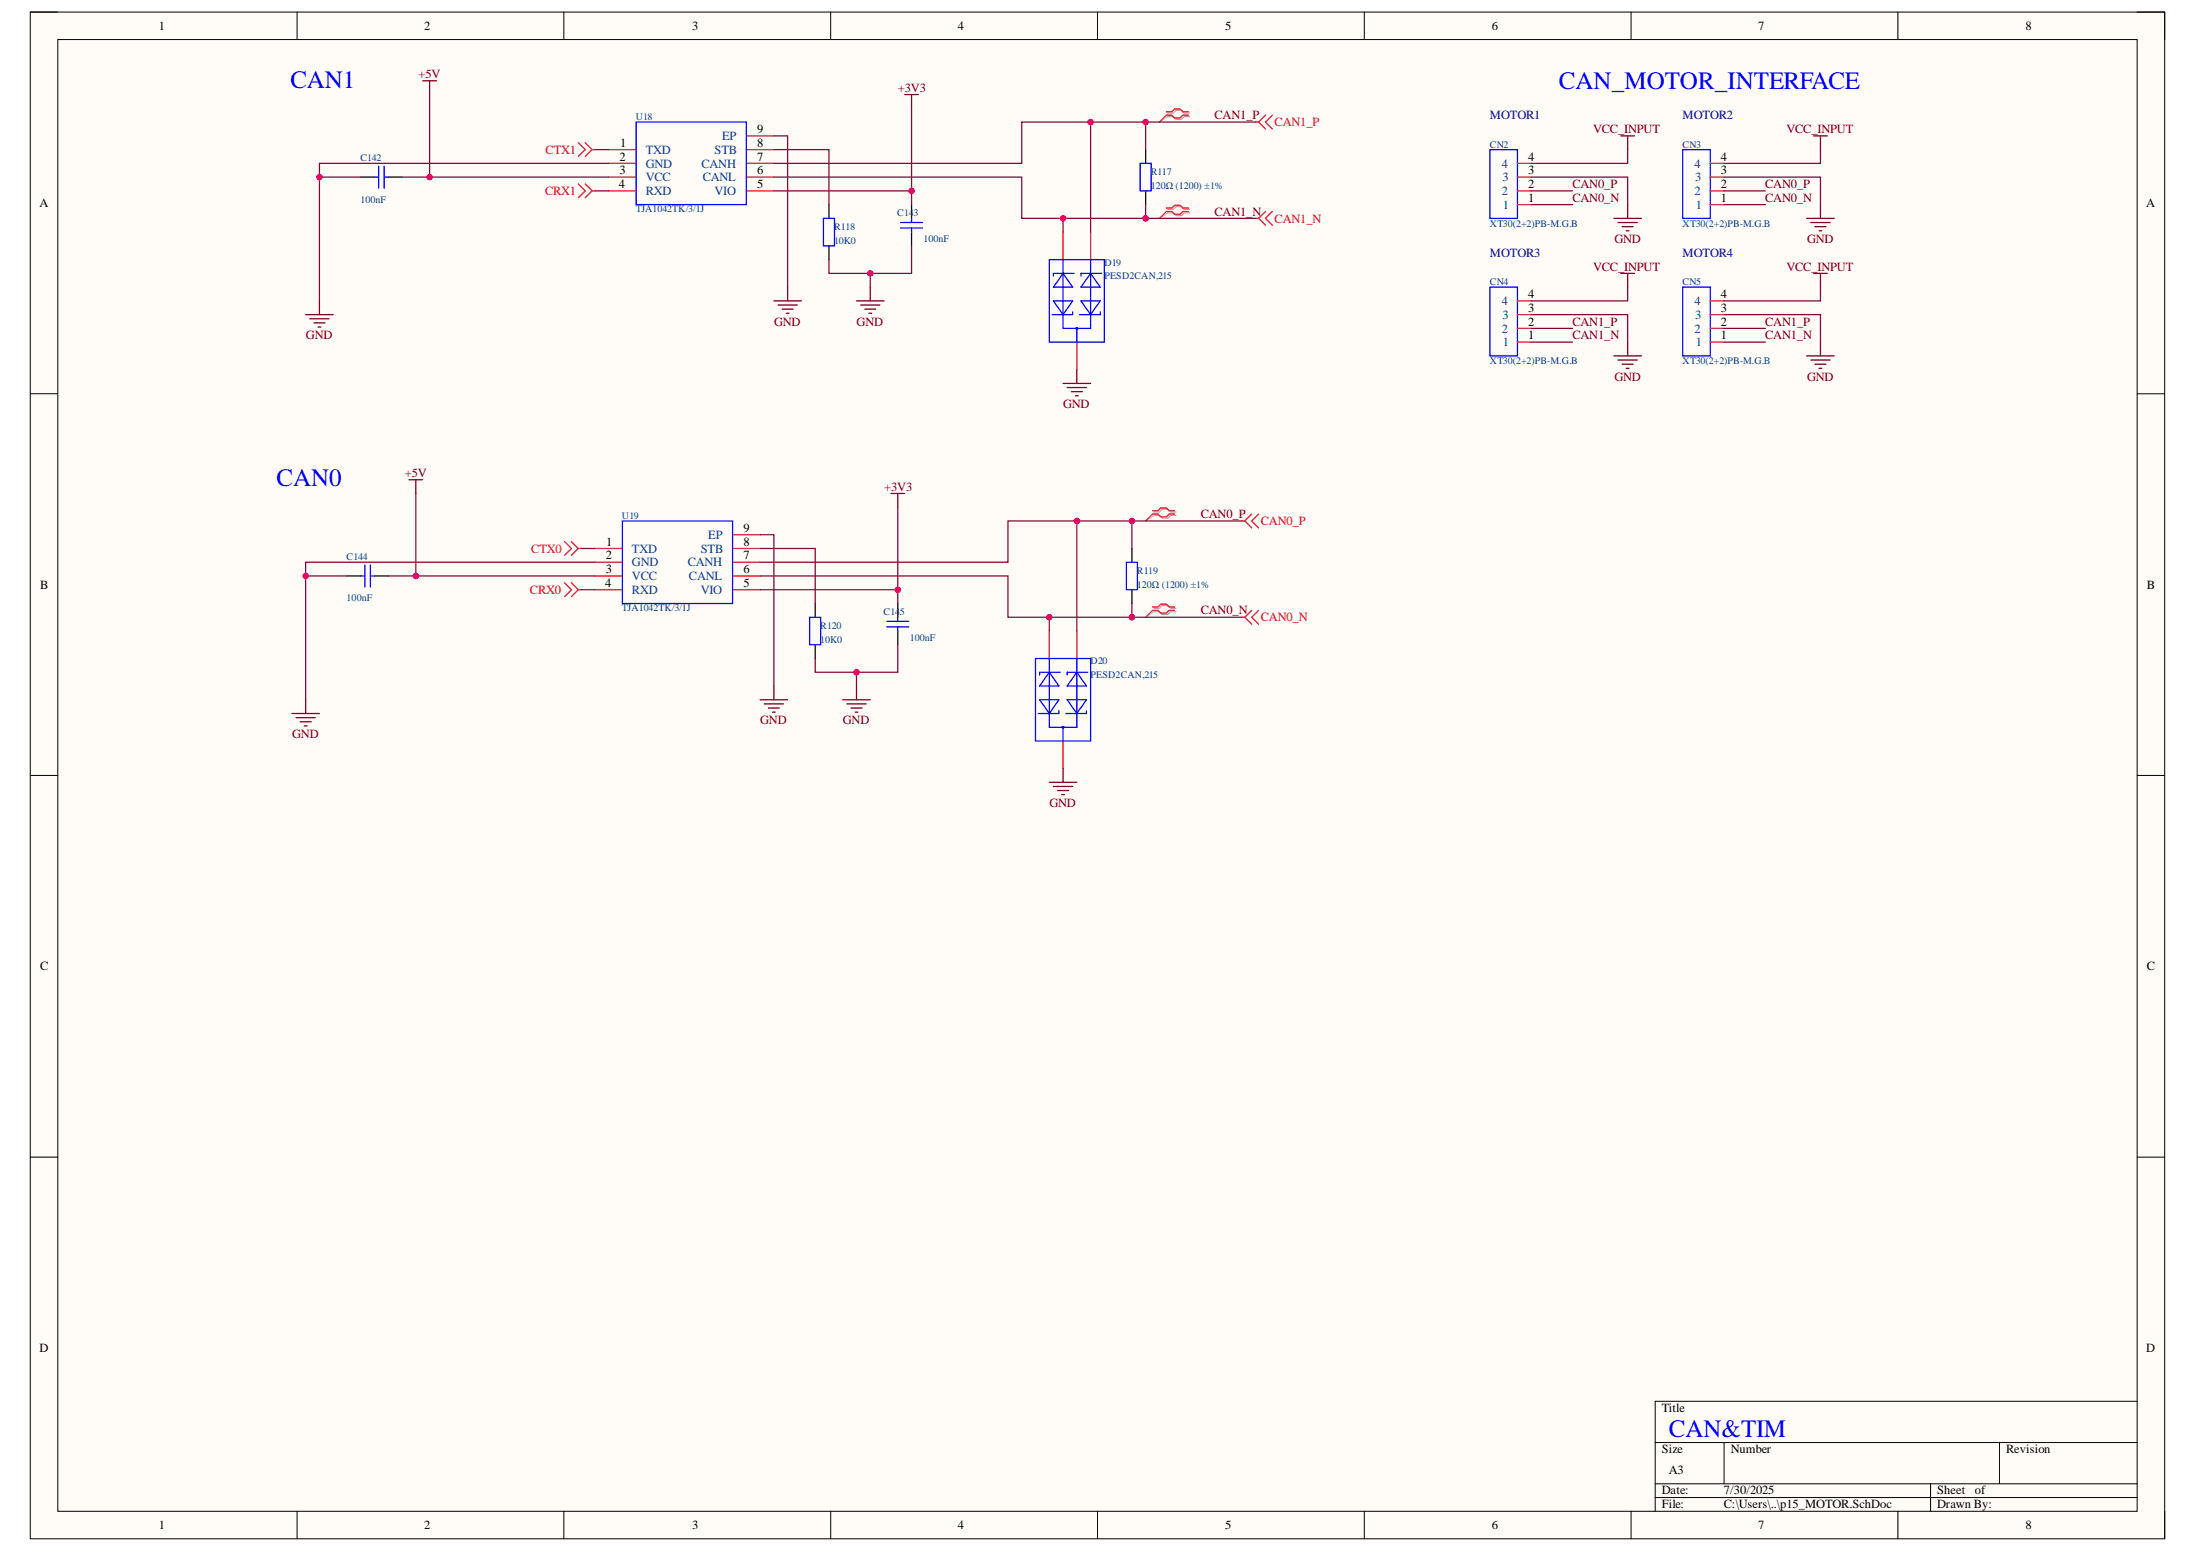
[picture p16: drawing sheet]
<svg xmlns="http://www.w3.org/2000/svg" width="297mm" height="210mm" viewBox="0 0 297 210" stroke-linecap="round" stroke-linejoin="round" font-family="sans-serif">
<defs><g id="words">
<g font-size="3.4" fill="#00f">
<text x="39.3" y="11.8">CAN1</text>
<text x="210.7" y="12">CAN_MOTOR_INTERFACE</text>
<text x="37.4" y="65.8">CAN0</text>
<text x="225.6" y="194.3">CAN&amp;TIM</text>
</g>
<g font-size="1.7">
<text x="21.5" y="4.1">1</text>
<text x="57.4" y="4.1">2</text>
<text x="93.6" y="4.1">3</text>
<text x="129.5" y="4.1">4</text>
<text x="165.6" y="4.1">5</text>
<text x="201.7" y="4.1">6</text>
<text x="237.7" y="4.1">7</text>
<text x="273.8" y="4.1">8</text>
<text x="83.8" y="21.7">2</text>
<text x="83.8" y="23.6">3</text>
<text x="83.8" y="19.9">1</text>
<text x="102.4" y="23.6">6</text>
<text x="102.4" y="21.7">7</text>
<text x="102.4" y="19.9">8</text>
<text x="102.4" y="18">9</text>
<text x="206.6" y="23.6">3</text>
<text x="206.6" y="21.7">4</text>
<text x="232.6" y="23.6">3</text>
<text x="232.6" y="21.7">4</text>
<text x="5.3" y="28">A</text>
<text x="83.7" y="25.4">4</text>
<text x="102.4" y="25.4">5</text>
<text x="206.6" y="27.3">1</text>
<text x="206.6" y="25.4">2</text>
<text x="232.6" y="27.3">1</text>
<text x="232.6" y="25.4">2</text>
<text x="290.2" y="28">A</text>
<text x="206.6" y="40.3">4</text>
<text x="232.6" y="40.3">4</text>
<text x="206.6" y="45.9">1</text>
<text x="206.6" y="44">2</text>
<text x="206.6" y="42.2">3</text>
<text x="232.6" y="45.9">1</text>
<text x="232.6" y="44">2</text>
<text x="232.6" y="42.2">3</text>
<text x="100.5" y="71.9">9</text>
<text x="81.9" y="75.7">2</text>
<text x="81.9" y="77.5">3</text>
<text x="82" y="73.8">1</text>
<text x="100.5" y="77.5">6</text>
<text x="100.5" y="75.7">7</text>
<text x="100.5" y="73.8">8</text>
<text x="5.4" y="79.6">B</text>
<text x="81.8" y="79.4">4</text>
<text x="100.5" y="79.4">5</text>
<text x="290.3" y="79.6">B</text>
<text x="5.4" y="131.2">C</text>
<text x="290.3" y="131.2">C</text>
<text x="5.3" y="182.8">D</text>
<text x="290.2" y="182.8">D</text>
<text x="224.7" y="191">Title</text>
<text x="224.7" y="196.5">Size</text>
<text x="234" y="196.5">Number</text>
<text x="271.2" y="196.5">Revision</text>
<text x="224.7" y="202.1">Date:</text>
<text x="224.7" y="204">File:</text>
<text x="225.6" y="199.3">A3</text>
<text x="233.1" y="202.1">7/30/2025</text>
<text x="233.1" y="204">C:\Users\..\p15_MOTOR.SchDoc</text>
<text x="261.9" y="202.1">Sheet</text>
<text x="261.9" y="204">Drawn By:</text>
<text x="267" y="202.1">of</text>
<text x="21.5" y="206.8">1</text>
<text x="57.4" y="206.8">2</text>
<text x="93.6" y="206.8">3</text>
<text x="129.5" y="206.8">4</text>
<text x="165.6" y="206.8">5</text>
<text x="201.7" y="206.8">6</text>
<text x="237.7" y="206.8">7</text>
<text x="273.8" y="206.8">8</text>
</g>
<g font-size="1.7" fill="#800000">
<text x="56.6" y="10.6">+5V</text>
<text x="121.4" y="12.4">+3V3</text>
<text x="164.2" y="16.1">CAN1_P</text>
<text x="215.4" y="18">VCC_INPUT</text>
<text x="241.5" y="18">VCC_INPUT</text>
<text x="164.2" y="29.2">CAN1_N</text>
<text x="212.6" y="25.4">CAN0_P</text>
<text x="212.6" y="27.3">CAN0_N</text>
<text x="238.7" y="27.3">CAN0_N</text>
<text x="238.7" y="25.4">CAN0_P</text>
<text x="218.3" y="32.9">GND</text>
<text x="244.3" y="32.9">GND</text>
<text x="215.4" y="36.6">VCC_INPUT</text>
<text x="241.5" y="36.6">VCC_INPUT</text>
<text x="41.4" y="45.9">GND</text>
<text x="104.6" y="44">GND</text>
<text x="115.8" y="44">GND</text>
<text x="212.6" y="45.9">CAN1_N</text>
<text x="212.6" y="44">CAN1_P</text>
<text x="238.7" y="45.9">CAN1_N</text>
<text x="238.7" y="44">CAN1_P</text>
<text x="218.3" y="51.5">GND</text>
<text x="244.3" y="51.5">GND</text>
<text x="143.7" y="55.2">GND</text>
<text x="54.7" y="64.5">+5V</text>
<text x="119.5" y="66.4">+3V3</text>
<text x="162.3" y="70.1">CAN0_P</text>
<text x="162.3" y="83.1">CAN0_N</text>
<text x="39.5" y="99.8">GND</text>
<text x="102.8" y="98">GND</text>
<text x="114" y="98">GND</text>
<text x="141.9" y="109.1">GND</text>
</g>
<g font-size="1.7" fill="#f00">
<text x="172.3" y="17.1">CAN1_P</text>
<text x="73.8" y="20.8">CTX1</text>
<text x="73.7" y="26.4">CRX1</text>
<text x="172.3" y="30.1">CAN1_N</text>
<text x="170.5" y="71">CAN0_P</text>
<text x="71.8" y="74.7">CTX0</text>
<text x="71.7" y="80.3">CRX0</text>
<text x="170.5" y="84">CAN0_N</text>
</g>
<g font-size="1.7" fill="#000080">
<text x="201.4" y="16.1">MOTOR1</text>
<text x="227.5" y="16.1">MOTOR2</text>
<text x="201.4" y="34.7">MOTOR3</text>
<text x="227.5" y="34.7">MOTOR4</text>
</g>
<g font-size="1.7" fill="#004080">
<text x="87.3" y="20.8">TXD</text>
<text x="87.3" y="22.7">GND</text>
<text x="94.8" y="22.7">CANH</text>
<text x="96.6" y="20.8">STB</text>
<text x="97.6" y="18.9">EP</text>
<text x="203" y="22.7">4</text>
<text x="229.1" y="22.7">4</text>
<text x="87.3" y="24.5">VCC</text>
<text x="87.3" y="26.4">RXD</text>
<text x="95" y="24.5">CANL</text>
<text x="96.6" y="26.4">VIO</text>
<text x="203" y="26.4">2</text>
<text x="203.1" y="24.5">3</text>
<text x="203.2" y="28.2">1</text>
<text x="229.1" y="26.4">2</text>
<text x="229.2" y="24.5">3</text>
<text x="229.3" y="28.2">1</text>
<text x="203" y="41.3">4</text>
<text x="229.1" y="41.3">4</text>
<text x="203" y="45">2</text>
<text x="203.1" y="43.1">3</text>
<text x="203.2" y="46.8">1</text>
<text x="229.1" y="45">2</text>
<text x="229.2" y="43.1">3</text>
<text x="229.3" y="46.8">1</text>
<text x="85.4" y="74.7">TXD</text>
<text x="85.4" y="76.6">GND</text>
<text x="93" y="76.6">CANH</text>
<text x="94.8" y="74.7">STB</text>
<text x="95.8" y="72.9">EP</text>
<text x="85.4" y="78.4">VCC</text>
<text x="85.4" y="80.3">RXD</text>
<text x="93.1" y="78.4">CANL</text>
<text x="94.8" y="80.3">VIO</text>
</g>
<g font-size="1.4" fill="#004080">
<text x="86" y="16.2">U18</text>
<text x="48.7" y="21.8">C142</text>
<text x="155.6" y="23.7">R117</text>
<text x="201.4" y="20">CN2</text>
<text x="227.5" y="20">CN3</text>
<text x="48.7" y="27.4">100nF</text>
<text x="86" y="28.7">TJA1042TK/3/1J</text>
<text x="121.3" y="29.3">C143</text>
<text x="155.6" y="25.5">120Ω (1200) ±1%</text>
<text x="112.8" y="33">10K0</text>
<text x="112.8" y="31.1">R118</text>
<text x="124.9" y="32.7">100nF</text>
<text x="149.3" y="35.9">D19</text>
<text x="201.4" y="30.7">XT30(2+2)PB-M.G.B</text>
<text x="227.5" y="30.7">XT30(2+2)PB-M.G.B</text>
<text x="149.3" y="37.8">PESD2CAN,215</text>
<text x="201.4" y="38.5">CN4</text>
<text x="227.5" y="38.5">CN5</text>
<text x="201.4" y="49.3">XT30(2+2)PB-M.G.B</text>
<text x="227.5" y="49.3">XT30(2+2)PB-M.G.B</text>
<text x="84.1" y="70.2">U19</text>
<text x="46.9" y="75.7">C144</text>
<text x="153.7" y="77.6">R119</text>
<text x="46.9" y="81.3">100nF</text>
<text x="84.1" y="82.6">TJA1042TK/3/1J</text>
<text x="119.5" y="83.2">C145</text>
<text x="153.7" y="79.5">120Ω (1200) ±1%</text>
<text x="110.9" y="86.9">10K0</text>
<text x="110.9" y="85">R120</text>
<text x="123" y="86.7">100nF</text>
<text x="147.5" y="89.9">D20</text>
<text x="147.5" y="91.7">PESD2CAN,215</text>
</g>
</g></defs>
<path d="M4.1 1.6h288.6v206.5h-288.6z" fill-rule="evenodd" fill="#fffcf8"/>
<path d="M4.1 1.6h288.6v206.5h-288.6z" fill="none" stroke="#000" stroke-width=".14"/>
<path d="M7.8 5.4h281.1v199h-281.1z" fill-rule="evenodd" fill="#fffcf8"/>
<g fill="none" stroke="#000" stroke-width=".14">
<path d="M4.1 1.6h3.7M7.8 5.4h281.1v199h-281.1zM40.2 1.6v3.8M76.2 1.6v3.8M112.3 1.6v3.8M148.4 1.6v3.8M184.5 1.6v3.8M220.5 1.6v3.8M256.6 1.6v3.8M288.9 1.6h3.8v3.8M4.1 53.3h3.7M288.9 53.3h3.8"/>
<path d="M4.1 104.9h3.7M288.9 104.9h3.8M4.1 156.5h3.7M288.9 156.5h3.8M223.8 195.1h65.1M233.1 195.1v5.6M270.3 195.1v5.6M288.9 189.5h-65.1v14.9M40.2 204.4v3.7M76.2 204.4v3.7M112.3 204.4v3.7M148.4 204.4v3.7"/>
<path d="M184.5 204.4v3.7M220.5 204.4v3.7M223.8 200.7h65.1M223.8 202.5h65.1M256.6 204.4v3.7M261 200.7v3.7M292.7 204.4v3.7"/>
</g>
<g fill="none" stroke="#00f" stroke-width=".17">
<path d="M86 16.5h14.9v11.2h-14.9zM50.6 24h.6M51.2 22.5v2.9M51.9 22.5v2.9M51.9 24h.6M111.3 29.5h1.5v3.8h-1.5zM121.8 30.1h2.9M121.8 30.8h2.9M123.2 29.5v.6M123.2 30.8v.6M141.9 35.1h7.4v11.2h-7.4zM143.7 37l1.3 1.8h-2.6z"/>
<path d="M143.7 35.1v9.3h3.8v-9.3M145.2 37h-2.8v.3M147.5 37l1.3 1.8h-2.7zM148.9 37h-2.8v.3M154.2 22.1h1.4v3.7h-1.4zM201.4 20.2h3.8v9.3h-3.8zM201.4 38.8h3.8v9.3h-3.8zM227.5 20.2h3.7v9.3h-3.7zM227.5 38.8h3.7v9.3h-3.7zM142.4 40.7h2.6l-1.3 1.9zM145 42.2v.4h-2.8M145.6 44.4v1.9"/>
<path d="M146.1 40.7h2.7l-1.3 1.9zM148.8 42.2v.4h-2.8M48.8 77.9h.5M49.3 76.4v3M50.1 76.4v3M50.1 77.9h.5M84.1 70.5h14.9v11.1h-14.9zM152.3 76h1.5v3.8h-1.5zM109.5 83.5h1.5v3.7h-1.5zM119.9 84h3M119.9 84.8h3M121.4 83.5v.5"/>
<path d="M121.4 84.8v.5M140 89.1h7.5v11.1h-7.5zM140.6 94.6h2.6l-1.3 1.9zM141.9 89.1v9.3h3.7v-9.3M141.9 90.9l1.3 1.9h-2.6zM143.2 96.1v.4h-2.8M143.4 90.9h-2.8v.4M143.7 98.4v1.8M144.3 94.6h2.6l-1.3 1.9zM145.6 90.9l1.3 1.9h-2.6zM146.9 96.1v.4h-2.8M147.1 90.9h-2.8v.4"/>
<circle cx="145.6" cy="44.4" r=".09"/>
<circle cx="143.7" cy="98.4" r=".09"/>
</g>
<g fill="none" stroke="#f00" stroke-width=".17">
<path d="M78.2 19.3l.9 .9-.9 1M79.1 19.3l1 .9M100.9 18.4h3.7M157.7 15.1h.7l.4-.4h.8l.3 .4h.8M157.7 15.6h.7l.4 .4h.8l.3-.4h.8M169.8 16.5h.4M170.2 16.5l.9 .9M171.1 15.6l-.9 .9M172 15.6l-.9 .9 .9 .9M78.2 24.9l.9 .9-.9 .9M79.1 24.9l1 .9M80.1 25.8h.3"/>
<path d="M80.1 25.8l-1 .9M80.1 20.2l-1 1M80.1 20.2h.3M82.3 25.8h3.7M82.3 24h3.7M82.3 22.1h3.7M82.3 20.2h3.7M100.9 25.8h3.7M100.9 24h3.7M100.9 22.1h3.7M100.9 20.2h3.7M143.7 31.4v3.7"/>
<path d="M147.5 31.4v3.7M157.7 28.1h.7l.4-.3h.8l.3 .3h.8M157.7 28.6h.7l.4 .4h.8l.3-.4h.8M169.8 29.5h.4M170.2 29.5l.9 1M171.1 28.6l-.9 .9M172 28.6l-.9 .9 .9 1M205.2 27.7h1.8M205.2 25.8h1.8M205.2 24h1.8M205.2 22.1h1.8M231.2 27.7h1.9"/>
<path d="M231.2 25.8h1.9M231.2 24h1.9M231.2 22.1h1.9M145.6 46.3v3.7M205.2 46.3h1.8M205.2 44.4h1.8M205.2 42.6h1.8M205.2 40.7h1.8M231.2 46.3h1.9M231.2 44.4h1.9M231.2 42.6h1.9M231.2 40.7h1.9"/>
<path d="M76.3 78.8l1 1-1 .9M76.3 73.2l1 1-1 .9M77.3 78.8l.9 1M77.3 73.2l.9 1M78.2 79.8l-.9 .9M78.2 79.8h.4M78.2 74.2l-.9 .9M78.2 74.2h.4M80.4 79.8h3.7M80.4 74.2h3.7M80.4 76h3.7M80.4 77.9h3.7"/>
<path d="M99 79.8h3.8M99 74.2h3.8M99 76h3.8M99 77.9h3.8M99 72.3h3.8M155.8 69.1h.8l.3-.4h.8l.4 .4h.7M155.8 69.5h.8l.3 .4h.8l.4-.4h.7M167.9 70.5h.4M168.3 70.5l.9 .9M169.2 69.5l-.9 1M170.2 69.5l-1 1 1 .9M141.9 85.3v3.8"/>
<path d="M145.6 85.3v3.8M155.8 82.1h.8l.3-.4h.8l.4 .4h.7M155.8 82.6h.8l.3 .3h.8l.4-.3h.7M167.9 83.5h.4M168.3 83.5l.9 .9M169.2 82.6l-.9 .9M170.2 82.6l-1 .9 1 .9M143.7 100.2v3.7"/>
</g>
<g fill="none" stroke="#800000" stroke-width=".17">
<path d="M57.2 10.9h1.8M58.1 10.9v1.9M122.3 12.8h1.9M123.2 12.8v1.8M219.1 18.4h1.9M220.1 18.4v1.8M245.2 18.4h1.9M246.1 18.4v1.8M106.5 38.8v1.9M117.7 38.8v1.9M218.2 29.5h3.7M218.8 30.1h2.6"/>
<path d="M219.1 37h1.9M219.3 30.7h1.5M219.9 31.2h.4M220.1 27.7v1.8M220.1 37v1.8M244.3 29.5h3.7M244.8 30.1h2.6M245.2 37h1.9M245.4 30.7h1.5M245.9 31.2h.4M246.1 27.7v1.8M246.1 37v1.8"/>
<path d="M41.3 42.6h3.7M41.9 43.1h2.6M42.4 43.7h1.5M43 44.2h.4M43.2 40.7v1.9M104.6 40.7h3.8M105.2 41.3h2.6M105.7 41.8h1.5M106.3 42.4h.4M115.8 40.7h3.7M116.4 41.3h2.6M116.9 41.8h1.5"/>
<path d="M117.5 42.4h.3M143.7 51.9h3.8M144.3 52.4h2.6M144.8 53h1.5M145.4 53.5h.4M145.6 50v1.9M218.2 48.1h3.7M218.8 48.7h2.6M219.3 49.3h1.5M219.9 49.8h.4M220.1 46.3v1.8M244.3 48.1h3.7"/>
<path d="M244.8 48.7h2.6M245.4 49.3h1.5M245.9 49.8h.4M246.1 46.3v1.8M55.3 64.9h1.9M56.2 64.9v1.8M120.5 66.7h1.8M121.4 66.7v1.9M39.5 96.5h3.7M40 97.1h2.6M40.6 97.6h1.5M41.1 98.2h.4"/>
<path d="M41.3 94.6v1.9M102.8 94.6h3.7M103.3 95.2h2.6M103.9 95.8h1.5M104.4 96.3h.4M104.6 92.8v1.8M113.9 94.6h3.8M114.5 95.2h2.6M115.1 95.8h1.4M115.6 96.3h.4M115.8 92.8v1.8M141.9 105.8h3.7"/>
<path d="M142.4 106.4h2.6M143 106.9h1.5M143.5 107.5h.4M143.7 103.9v1.9"/>
</g>
<g fill="none" stroke="#000" stroke-width=".17">
<path d="M48.8 24h1.8M52.5 24h1.9M112.1 27.7v1.8M112.1 33.3v1.8M123.2 27.7v1.8M123.2 31.4v1.9M154.9 20.2v1.9M154.9 25.8v1.9M46.9 77.9h1.9M50.6 77.9h1.9M153 74.2v1.8M153 79.8v1.8"/>
<path d="M110.2 81.6v1.9M110.2 87.2v1.9M121.4 81.6v1.9M121.4 85.3v1.9"/>
</g>
<path d="M157.9 15.3h.7l.4-.4h.7l.4 .4h.8M157.9 15.8h.7l.4 .3h.7l.4-.3h.8M157.9 28.3h.7l.4-.3h.7l.4 .3h.8M157.9 28.8h.7l.4 .4h.7l.4-.4h.8M156 69.3h.8l.3-.4h.8l.3 .4h.8M156 69.7h.8l.3 .4h.8l.3-.4h.8M156 82.3h.8l.3-.4h.8l.3 .4h.8M156 82.7h.8l.3 .4h.8l.3-.4h.8" fill="none" stroke="#d0a19e" stroke-width=".17"/>
<path d="M157.9 15.8l-1.1 .7M157.9 28.8l-1.1 .7M156 69.7l-1.1 .8M156 82.7l-1.1 .8" fill="none" stroke="#d0a19e" stroke-width=".14"/>
<path d="M157.7 15.6l-.9 .9M157.7 28.6l-.9 .9M155.8 69.5l-.9 1M155.8 82.6l-.9 .9" fill="none" stroke="#f00" stroke-width=".14"/>
<path d="M154.9 16.5v3.7M80.4 20.2h1.9M80.4 25.8h1.9" fill="none" stroke="#800040" stroke-width=".17"/>
<circle cx="154.9" cy="16.5" r=".37" fill="#f0f"/>
<circle cx="154.9" cy="16.5" r=".37" fill="none" stroke="#f0f" stroke-width=".14"/>
<path d="M154.9 27.7v1.8" fill="none" stroke="#800040" stroke-width=".17"/>
<circle cx="154.9" cy="29.5" r=".37" fill="#f0f"/>
<circle cx="154.9" cy="29.5" r=".37" fill="none" stroke="#f0f" stroke-width=".14"/>
<path d="M117.7 37v1.8" fill="none" stroke="#800040" stroke-width=".17"/>
<circle cx="117.7" cy="37" r=".37" fill="#f0f"/>
<circle cx="117.7" cy="37" r=".37" fill="none" stroke="#f0f" stroke-width=".14"/>
<path d="M154.9 29.5h14.9" fill="none" stroke="#800040" stroke-width=".17"/>
<circle cx="154.9" cy="29.5" r=".37" fill="#f0f"/>
<circle cx="154.9" cy="29.5" r=".37" fill="none" stroke="#f0f" stroke-width=".14"/>
<path d="M123.2 14.6v11.2h-18.6" fill="none" stroke="#800040" stroke-width=".17"/>
<circle cx="123.2" cy="25.8" r=".37" fill="#f0f"/>
<circle cx="123.2" cy="25.8" r=".37" fill="none" stroke="#f0f" stroke-width=".14"/>
<path d="M104.6 24h33.5v5.5h16.8" fill="none" stroke="#800040" stroke-width=".17"/>
<circle cx="143.7" cy="29.5" r=".37" fill="#f0f"/>
<circle cx="143.7" cy="29.5" r=".37" fill="none" stroke="#f0f" stroke-width=".14"/>
<circle cx="154.9" cy="29.5" r=".37" fill="#f0f"/>
<circle cx="154.9" cy="29.5" r=".37" fill="none" stroke="#f0f" stroke-width=".14"/>
<path d="M82.3 22.1h-39.1v18.6" fill="none" stroke="#800040" stroke-width=".17"/>
<circle cx="43.2" cy="24" r=".37" fill="#f0f"/>
<circle cx="43.2" cy="24" r=".37" fill="none" stroke="#f0f" stroke-width=".14"/>
<path d="M54.4 24h27.9" fill="none" stroke="#800040" stroke-width=".17"/>
<circle cx="58.1" cy="24" r=".37" fill="#f0f"/>
<circle cx="58.1" cy="24" r=".37" fill="none" stroke="#f0f" stroke-width=".14"/>
<path d="M58.1 12.8v11.2" fill="none" stroke="#800040" stroke-width=".17"/>
<circle cx="58.1" cy="24" r=".37" fill="#f0f"/>
<circle cx="58.1" cy="24" r=".37" fill="none" stroke="#f0f" stroke-width=".14"/>
<path d="M104.6 20.2h7.5v7.5M123.2 25.8v1.9" fill="none" stroke="#800040" stroke-width=".17"/>
<circle cx="123.2" cy="25.8" r=".37" fill="#f0f"/>
<circle cx="123.2" cy="25.8" r=".37" fill="none" stroke="#f0f" stroke-width=".14"/>
<path d="M43.2 24h5.6" fill="none" stroke="#800040" stroke-width=".17"/>
<circle cx="43.2" cy="24" r=".37" fill="#f0f"/>
<circle cx="43.2" cy="24" r=".37" fill="none" stroke="#f0f" stroke-width=".14"/>
<path d="M123.2 33.3v3.7h-11.1v-1.9" fill="none" stroke="#800040" stroke-width=".17"/>
<circle cx="117.7" cy="37" r=".37" fill="#f0f"/>
<circle cx="117.7" cy="37" r=".37" fill="none" stroke="#f0f" stroke-width=".14"/>
<path d="M143.7 29.5v1.9" fill="none" stroke="#800040" stroke-width=".17"/>
<circle cx="143.7" cy="29.5" r=".37" fill="#f0f"/>
<circle cx="143.7" cy="29.5" r=".37" fill="none" stroke="#f0f" stroke-width=".14"/>
<path d="M147.5 16.5v14.9" fill="none" stroke="#800040" stroke-width=".17"/>
<circle cx="147.4" cy="16.5" r=".37" fill="#f0f"/>
<circle cx="147.4" cy="16.5" r=".37" fill="none" stroke="#f0f" stroke-width=".14"/>
<path d="M169.8 16.5h-31.7v5.6h-33.5M207 27.7h5.6M207 25.8h5.6M233.1 27.7h5.6M233.1 25.8h5.6M207 46.3h5.6M207 44.4h5.6M233.1 46.3h5.6M233.1 44.4h5.6" fill="none" stroke="#800040" stroke-width=".17"/>
<circle cx="147.4" cy="16.5" r=".37" fill="#f0f"/>
<circle cx="147.4" cy="16.5" r=".37" fill="none" stroke="#f0f" stroke-width=".14"/>
<circle cx="154.9" cy="16.5" r=".37" fill="#f0f"/>
<circle cx="154.9" cy="16.5" r=".37" fill="none" stroke="#f0f" stroke-width=".14"/>
<path d="M207 24h13.1v3.7M220.1 38.8v1.9h-13.1M220.1 20.2v1.9h-13.1M233.1 24h13v3.7M246.1 20.2v1.9h-13M246.1 38.8v1.9h-13M207 42.6h13.1v3.7M233.1 42.6h13v3.7M78.6 74.2h1.8M78.6 79.8h1.8M153 70.5v3.7" fill="none" stroke="#800040" stroke-width=".17"/>
<circle cx="153" cy="70.5" r=".37" fill="#f0f"/>
<circle cx="153" cy="70.5" r=".37" fill="none" stroke="#f0f" stroke-width=".14"/>
<path d="M153 81.6v1.9" fill="none" stroke="#800040" stroke-width=".17"/>
<circle cx="153" cy="83.5" r=".37" fill="#f0f"/>
<circle cx="153" cy="83.5" r=".37" fill="none" stroke="#f0f" stroke-width=".14"/>
<path d="M115.8 90.9v1.9" fill="none" stroke="#800040" stroke-width=".17"/>
<circle cx="115.8" cy="90.9" r=".37" fill="#f0f"/>
<circle cx="115.8" cy="90.9" r=".37" fill="none" stroke="#f0f" stroke-width=".14"/>
<path d="M153 83.5h14.9" fill="none" stroke="#800040" stroke-width=".17"/>
<circle cx="153" cy="83.5" r=".37" fill="#f0f"/>
<circle cx="153" cy="83.5" r=".37" fill="none" stroke="#f0f" stroke-width=".14"/>
<path d="M121.4 68.6v11.2h-18.6" fill="none" stroke="#800040" stroke-width=".17"/>
<circle cx="121.4" cy="79.8" r=".37" fill="#f0f"/>
<circle cx="121.4" cy="79.8" r=".37" fill="none" stroke="#f0f" stroke-width=".14"/>
<path d="M102.8 77.9h33.5v5.6h16.7" fill="none" stroke="#800040" stroke-width=".17"/>
<circle cx="141.9" cy="83.5" r=".37" fill="#f0f"/>
<circle cx="141.9" cy="83.5" r=".37" fill="none" stroke="#f0f" stroke-width=".14"/>
<circle cx="153" cy="83.5" r=".37" fill="#f0f"/>
<circle cx="153" cy="83.5" r=".37" fill="none" stroke="#f0f" stroke-width=".14"/>
<path d="M80.4 76h-39.1v18.6" fill="none" stroke="#800040" stroke-width=".17"/>
<circle cx="41.3" cy="77.9" r=".37" fill="#f0f"/>
<circle cx="41.3" cy="77.9" r=".37" fill="none" stroke="#f0f" stroke-width=".14"/>
<path d="M52.5 77.9h27.9" fill="none" stroke="#800040" stroke-width=".17"/>
<circle cx="56.2" cy="77.9" r=".37" fill="#f0f"/>
<circle cx="56.2" cy="77.9" r=".37" fill="none" stroke="#f0f" stroke-width=".14"/>
<path d="M56.2 66.7v11.2" fill="none" stroke="#800040" stroke-width=".17"/>
<circle cx="56.2" cy="77.9" r=".37" fill="#f0f"/>
<circle cx="56.2" cy="77.9" r=".37" fill="none" stroke="#f0f" stroke-width=".14"/>
<path d="M102.8 74.2h7.4v7.4M121.4 79.8v1.8" fill="none" stroke="#800040" stroke-width=".17"/>
<circle cx="121.4" cy="79.8" r=".37" fill="#f0f"/>
<circle cx="121.4" cy="79.8" r=".37" fill="none" stroke="#f0f" stroke-width=".14"/>
<path d="M41.3 77.9h5.6" fill="none" stroke="#800040" stroke-width=".17"/>
<circle cx="41.3" cy="77.9" r=".37" fill="#f0f"/>
<circle cx="41.3" cy="77.9" r=".37" fill="none" stroke="#f0f" stroke-width=".14"/>
<path d="M121.4 87.2v3.7h-11.2v-1.8" fill="none" stroke="#800040" stroke-width=".17"/>
<circle cx="115.8" cy="90.9" r=".37" fill="#f0f"/>
<circle cx="115.8" cy="90.9" r=".37" fill="none" stroke="#f0f" stroke-width=".14"/>
<path d="M141.9 83.5v1.8" fill="none" stroke="#800040" stroke-width=".17"/>
<circle cx="141.9" cy="83.5" r=".37" fill="#f0f"/>
<circle cx="141.9" cy="83.5" r=".37" fill="none" stroke="#f0f" stroke-width=".14"/>
<path d="M145.6 70.5v14.8" fill="none" stroke="#800040" stroke-width=".17"/>
<circle cx="145.6" cy="70.5" r=".37" fill="#f0f"/>
<circle cx="145.6" cy="70.5" r=".37" fill="none" stroke="#f0f" stroke-width=".14"/>
<path d="M167.9 70.5h-31.6v5.5h-33.5" fill="none" stroke="#800040" stroke-width=".17"/>
<circle cx="145.6" cy="70.5" r=".37" fill="#f0f"/>
<circle cx="145.6" cy="70.5" r=".37" fill="none" stroke="#f0f" stroke-width=".14"/>
<circle cx="153" cy="70.5" r=".37" fill="#f0f"/>
<circle cx="153" cy="70.5" r=".37" fill="none" stroke="#f0f" stroke-width=".14"/>
<path d="M104.6 18.4h1.9v20.4M102.8 72.3h1.8v20.5" fill="none" stroke="#800040" stroke-width=".17"/>
<use href="#words"/>
</svg>
